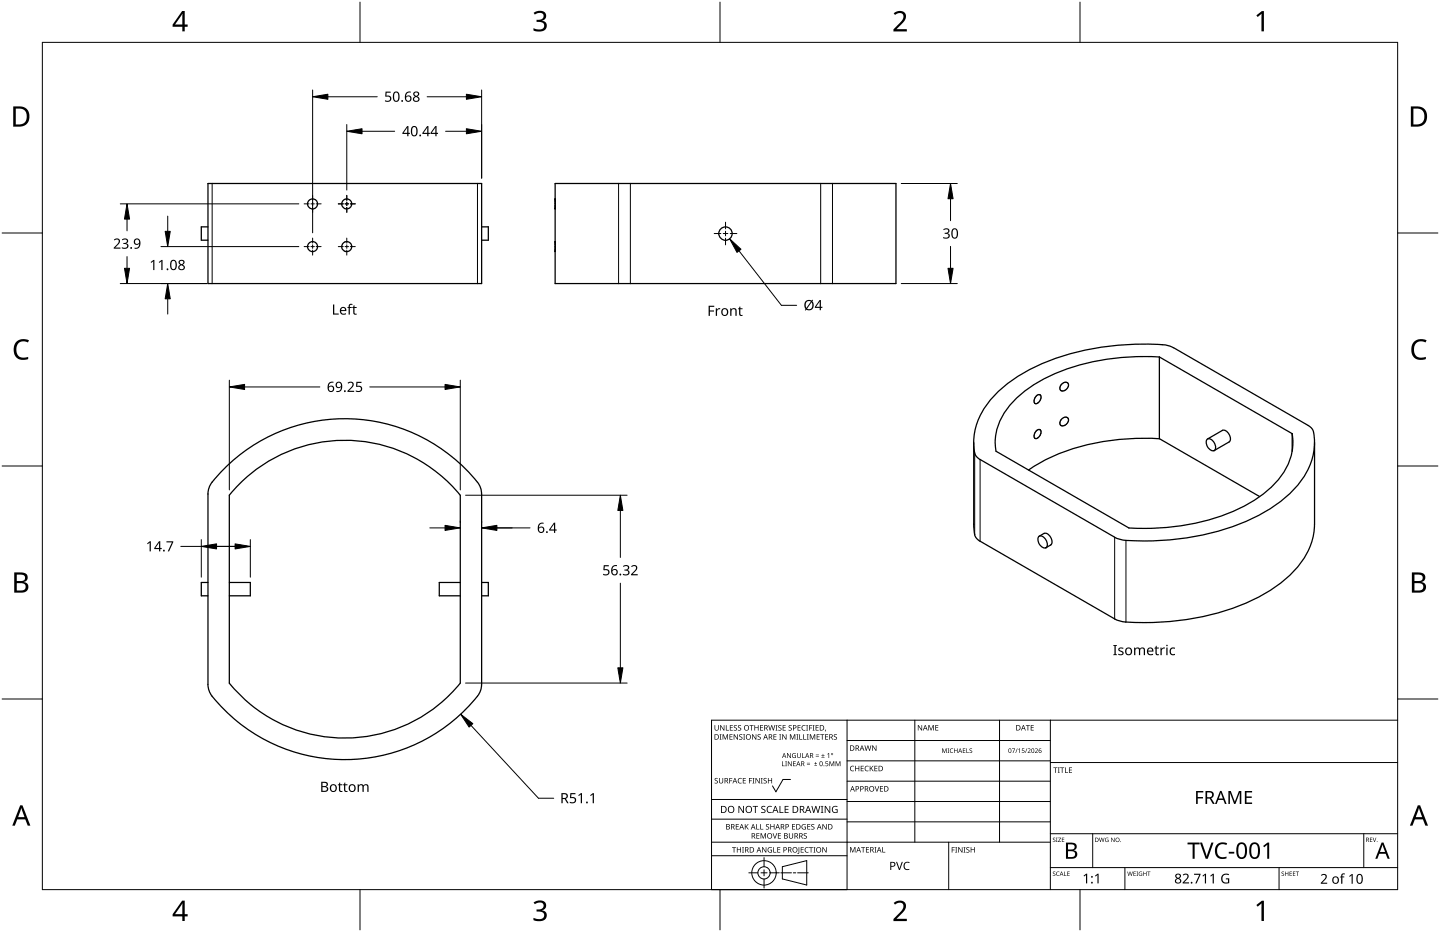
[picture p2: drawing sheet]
<svg xmlns="http://www.w3.org/2000/svg" width="432mm" height="279mm" viewBox="0 0 432 279" stroke-linecap="round" stroke-linejoin="round" font-family="sans-serif">
<g fill="none" stroke="#000" stroke-width=".38">
<path d="M62.4 55h82v30h-82zM166.5 59.7v-4.7h102.2v30h-102.2v-9.7M166.5 59.7v.4M166.5 59.6v.1M166.5 59.6v.5M62.4 68h-2v4h2M144.4 68h2v4h-2M166.5 75.3v.1M166.5 72.6v.3M166.5 62.5v.1M166.5 62.5v10.1M166.5 72.4v.2"/>
<path d="M166.5 75.4h.1M166.5 62.6h.1M166.5 72.9v.9M166.5 60.1v.9M166.5 72.4v.1M166.5 74.8v.5M166.5 62v.5M166.5 72.5v.4M166.5 61v1M166.5 72.9v1M166.5 74.8v.6M166.5 62v.6"/>
<path d="M166.5 73.9v.9M310.8 118.7a.81 .81 0 0 1 1.2-.3 .81 .81 0 0 1 .1 1.3 1.38 1.38 0 0 1-1.9 1.1l-.1-1zM318.4 115.1a1.1 1.1 0 0 1 1.8-.3 1.1 1.1 0 0 1-.3 1.8 1.08 1.08 0 0 1-1.2 .6 1.08 1.08 0 0 1-.9-1zM347.6 107a70.5 70.5 0 0 0-34 6.3 27.6 27.6 0 0 0-14.3 14.2 15.2 15.2 0 0 0-.6 7.8l39.8 23M292 132.6v25.1a4.5 4.5 0 0 0 1.9 4.6M293.9 137.8a4.5 4.5 0 0 1-1.9-4.6 21.6 21.6 0 0 1 8.7-17 61 61 0 0 1 32.1-12.4 84.7 84.7 0 0 1 15.7-.5l2.9 .7 40.9 23.5a4.6 4.6 0 0 1 1.9 4.6 21.5 21.5 0 0 1-8.8 17 61.2 61.2 0 0 1-32 12.5 93.9 93.9 0 0 1-15.8 .4l-1.8-.3-1.6-.6M293.9 137.7l40.3 23.3M310.8 129.2a.81 .81 0 0 1 1.2-.3 .81 .81 0 0 1 .1 1.2 1.38 1.38 0 0 1-1.9 1.2l-.1-1zM318.4 125.6a1.1 1.1 0 0 1 1.8-.3 1.1 1.1 0 0 1-.3 1.7 1.08 1.08 0 0 1-1.2 .7 1.08 1.08 0 0 1-.9-1zM347.6 131.5a69.3 69.3 0 0 0-34.9 6.8l-4.3 2.6M362.1 131.6a2.38 2.38 0 0 1 2.2 3.3 1.51 1.51 0 0 1-2.2-1 2.01 2.01 0 0 1 0-2.3zM366.5 129a2.3 2.3 0 0 1 2.1 3.5"/>
<path d="M366.6 129l-4.5 2.6M368.6 132.5l-4.5 2.6M387.4 130a16.3 16.3 0 0 1-4.4 14.2 42.9 42.9 0 0 1-22.6 12.2 76.9 76.9 0 0 1-21.9 1.9M387.5 135.3v-5.3l-39.8-23v24.5l30 17.4M394.2 132.6v24.5a21.7 21.7 0 0 1-8.8 16.5 61.1 61.1 0 0 1-32 12.4 89.5 89.5 0 0 1-15.8 .5l-1.8-.3-1.6-.7M62.4 148.1l.5-2.5a50.8 50.8 0 0 1 81 0l.4 1.2 .1 1.3M62.4 148.1v57.1a7.1 7.1 0 0 0 2.6 5.2 51 51 0 0 0 78.9-2.8l.5-2.4M72.9 144a44.7 44.7 0 0 1 65.1 4.5v56.3a44.7 44.7 0 0 1-69.3 0v-56.3zM144.4 148.1v57.1M62.4 174.6h-2v4h2M68.8 174.6h6.3v4h-6.3M138 174.6h-6.3v4h6.3"/>
<path d="M144.4 174.6h2v4h-2M293.9 162.2l40.3 23.3M311.6 160.7a2.31 2.31 0 0 1 2 3.5 2.31 2.31 0 0 1-2-3.5zM311.7 160.7l1.4-.8a2.28 2.28 0 0 1 2.4 2.6l-.5 .9M315.1 163.4l-1.4 .8"/>
<circle cx="93.7" cy="61.1" r="1.49"/>
<circle cx="93.7" cy="73.9" r="1.49"/>
<circle cx="104" cy="73.9" r="1.5"/>
<circle cx="104" cy="61.1" r="1.51"/>
<circle cx="217.5" cy="70" r="2.01"/>
</g>
<path d="M63.6 55v30M143.2 55v30M185.5 55v30M189 55v30M246.1 55v30M249.6 55v30M292.3 135.8v24.5M293.9 137.7v24.5M334.2 161v24.5M337.6 162v24.5" fill="none" stroke="#000" stroke-width=".3"/>
<path d="M12.7 12.7h406.4v254h-406.4z" fill="none" stroke="#000" stroke-width=".3"/>
<path d="M107.9 .6v12.1M215.9 .6v12.1M323.8 .6v12.1M.6 69.9h12.1M419.1 69.9h12.1M.6 139.7h12.1M419.1 139.7h12.1M.6 209.6h12.1M419.1 209.6h12.1M107.9 266.7v12.1M215.9 266.7v12.1M323.8 266.7v12.1" fill="none" stroke="#000" stroke-width=".3"/>
<g fill="#000">
<path d="M160 3.9a2.36 2.36 0 0 1 3.7 .5 1.49 1.49 0 0 1-1.2 1.8 1.62 1.62 0 0 1 1.5 1.8 1.62 1.62 0 0 1-1.8 1.4l-2.2-.3v-.7a2.16 2.16 0 0 0 3.2-.5 1.23 1.23 0 0 0-1.7-1.3h-.6v-.7a1.55 1.55 0 0 0 2.1-1.1 1.51 1.51 0 0 0-2.6-.4zM268 4a2.07 2.07 0 0 1 2.1-.8 2.07 2.07 0 0 1 1.6 1.7 4 4 0 0 1-1.6 2.6l-1.2 1.2h3v.7h-4v-.6l1.6-1.6a2.6 2.6 0 0 0 1.2-2.9 1.64 1.64 0 0 0-2.3 .2zM376.7 4.6l1.7-1.3h.6v6.1h-.7v-5.3l-1.2 1zM4.9 102.5a3.4 3.4 0 0 1 3.8-.5l-.3 .7a2.3 2.3 0 0 0-2.7 .1 2.3 2.3 0 0 0-.8 2.5 2.15 2.15 0 0 0 3.2 1.8l.4-.1v.7a3 3 0 0 1-3.5-.4 3 3 0 0 1-.8-3.4zM424 102.5a3.4 3.4 0 0 1 3.8-.5l-.3 .7-1.6-.4a2.55 2.55 0 0 0-1.9 2.4 2.55 2.55 0 0 0 1.6 2.5l2-.2v.7a3 3 0 0 1-3.5-.4 3 3 0 0 1-.8-3.4zM160 270.6a2.36 2.36 0 0 1 3.7 .5 1.49 1.49 0 0 1-1.2 1.8 1.62 1.62 0 0 1 1.5 1.8 1.62 1.62 0 0 1-1.8 1.4l-2.2-.3v-.7a2.16 2.16 0 0 0 3.2-.5 1.23 1.23 0 0 0-1.7-1.3h-.6v-.7a1.55 1.55 0 0 0 2.1-1.1 1.51 1.51 0 0 0-2.6-.4zM268 270.7a2.07 2.07 0 0 1 2.1-.8 2.07 2.07 0 0 1 1.6 1.7 4 4 0 0 1-1.6 2.6l-1.2 1.2h3v.7h-4v-.6l1.6-1.6a2.6 2.6 0 0 0 1.2-2.9 1.64 1.64 0 0 0-2.3 .2zM376.7 271.3l1.7-1.3h.6v6.1h-.7v-5.3l-1.2 1z"/>
<path d="M54.6 3.3h.8v4.1h.9v.6h-.9v1.4h-.7v-1.4h-2.9v-.6zM54.7 4.1l-2.2 3.3h2.2z"/>
<path d="M4 31.9h1.8a3 3 0 0 1 3 3.1 3 3 0 0 1-3.1 3h-1.7zM4.7 32.6v4.7h.9a2.43 2.43 0 0 0 2.4-1.9 2.43 2.43 0 0 0-1.5-2.8z"/>
<path d="M423.1 31.9h1.8a3 3 0 0 1 3 3.1 3 3 0 0 1-3.1 3h-1.7zM423.8 32.6v4.7h.9a2.43 2.43 0 0 0 2.4-1.9 2.43 2.43 0 0 0-1.5-2.8z"/>
<path d="M4.3 171.6h1.7a1.71 1.71 0 0 1 2.3 1.8 1.39 1.39 0 0 1-1.1 1.1 1.64 1.64 0 0 1 1.3 2 1.64 1.64 0 0 1-2.1 1.2h-2.1zM5 174.8v2.2h1.3a1.15 1.15 0 0 0 1.4-1.1 1.15 1.15 0 0 0-1.5-1.1zM5 172.3v1.9h1.2a1.04 1.04 0 0 0 1.3-1.1 1.04 1.04 0 0 0-1.5-.8z"/>
<path d="M423.4 171.6h1.7a1.71 1.71 0 0 1 2.3 1.8 1.39 1.39 0 0 1-1.1 1.1 1.64 1.64 0 0 1 1.3 2 1.64 1.64 0 0 1-2.1 1.2h-2.1zM424.1 174.8v2.2h1.3a1.15 1.15 0 0 0 1.4-1.1 1.15 1.15 0 0 0-1.5-1.1zM424.1 172.3v1.9h1.2a1.04 1.04 0 0 0 1.3-1.1 1.04 1.04 0 0 0-1.5-.8z"/>
<path d="M6 241.4h.7l2.4 6.1h-.8l-.7-1.9h-2.4l-.7 1.9h-.8zM6.4 242.2l-1 2.8h2z"/>
<path d="M425.1 241.4h.7l2.4 6.1h-.8l-.7-1.9h-2.4l-.7 1.9h-.8zM425.5 242.2l-1 2.8h2z"/>
<path d="M54.6 270h.8v4.1h.9v.6h-.9v1.4h-.7v-1.4h-2.9v-.6zM54.7 270.8l-2.2 3.3h2.2z"/>
</g>
<g fill="none" stroke="#000" stroke-width=".3">
<path d="M254 215.9v50.8h-40.6v-50.8h205.7M274.3 215.9v36.6M299.7 215.9v36.6M315 215.9v50.8M213.4 239.7h40.6M237 233.7h-2.2l-2.1 3.7-1.1-1.8M254 222h61M254 228.1h61M254 234.2h61M315 228.6h104.1M213.4 256.5h40.6M213.4 252.5h101.6"/>
<path d="M213.4 245.6h40.6M229.1 257.1v2.7M234.6 259.8l7.3-1.8v7.3l-7.3-1.8zM254 240.3h61M254 246.4h61M284.5 252.5v14.2M315 249.9h104.1M327.7 249.9v10.2M408.9 249.9v10.2M224.5 261.7h2.8M228.2 261.7h1.8M229.1 260.7v1.9"/>
<path d="M229.1 263.5v2.7M230.9 261.7h2.8M234.1 261.7h3.2M237.9 261.7h.7M239.2 261.7h3.2M315 260.1h104.1M337.3 260.1v6.6M383.5 260.1v6.6"/>
<circle cx="229.1" cy="261.7" r="3.7"/>
<circle cx="229.1" cy="261.7" r="1.83"/>
</g>
<g fill="#000">
<path d="M214.3 217.4h.2v1a.42 .42 0 0 0 .4 .5 .42 .42 0 0 0 .4-.5v-1h.2v1a.62 .62 0 0 1-.6 .6 .62 .62 0 0 1-.6-.6zM215.9 217.4h.3l.8 1.3v-1.3h.2v1.6h-.2l-.9-1.3v1.3h-.2zM217.7 217.4h.2v1.4h.7v.2h-.9zM218.9 217.4h.9v.2h-.7v.5h.6v.1h-.6v.6h.7v.2h-.9zM220.1 217.5l.6-.1 .3 .1-.1 .1a.38 .38 0 0 0-.5-.1 .38 .38 0 0 0-.1 .5 .38 .38 0 0 0 .4 .2 .51 .51 0 0 1 .1 .8 .51 .51 0 0 1-.8-.2h.1a.41 .41 0 0 0 .6 .1 .41 .41 0 0 0 .1-.6 .41 .41 0 0 0-.5-.1zM221.4 217.5l.5-.1 .3 .1v.1a.38 .38 0 0 0-.5-.1 .38 .38 0 0 0-.2 .5 .38 .38 0 0 0 .5 .2 .51 .51 0 0 1 .1 .8 .51 .51 0 0 1-.8-.2h.1a.41 .41 0 0 0 .5 .1 .41 .41 0 0 0 .1-.6 .41 .41 0 0 0-.5-.1zM224.8 217.4h1.2v.2h-.5v1.4h-.2v-1.4h-.5zM226.2 217.4h.2v.7h.9v-.7h.2v1.6h-.2v-.7h-.9v.7h-.2zM227.9 217.4h.9v.2h-.7v.5h.7v.1h-.7v.6h.7v.2h-.9zM230.4 217.4h.2l.3 1.4 .4-1.4h.2l.4 1.4 .3-1.4h.2l-.4 1.6h-.2l-.4-1.4-.4 1.4h-.2zM232.6 217.4h.5l-.2 .2v1.2l.2 .2h-.5l.1-.2v-1.2zM233.4 217.5l.6-.1 .3 .1v.1a.38 .38 0 0 0-.5-.1 .38 .38 0 0 0-.2 .5 .38 .38 0 0 0 .5 .2 .51 .51 0 0 1 .1 .8 .51 .51 0 0 1-.9-.2h.2a.41 .41 0 0 0 .5 .1 .41 .41 0 0 0 .1-.6 .41 .41 0 0 0-.5-.1z"/>
<path d="M234.7 217.4h.9v.2h-.7v.5h.7v.1h-.7v.6h.7v.2h-.9zM236.5 217.5l.6-.1 .3 .1v.1a.38 .38 0 0 0-.5-.1 .38 .38 0 0 0-.2 .5 .38 .38 0 0 0 .5 .2 .51 .51 0 0 1 .1 .8 .51 .51 0 0 1-.9-.2h.2a.41 .41 0 0 0 .5 .1 .41 .41 0 0 0 .1-.6 .41 .41 0 0 0-.5-.1zM239.2 217.4h.9v.2h-.7v.5h.6v.1h-.6v.6h.7v.2h-.9zM240.5 217.6l.6-.2 .5 .1-.1 .1a.65 .65 0 0 0-1 .6 .65 .65 0 0 0 1 .6 .77 .77 0 0 1-1.1-.1 .77 .77 0 0 1 .1-1.1zM241.7 217.4h.6l-.2 .2v1.2l.2 .2h-.6l.2-.2v-1.2zM242.6 217.4h.9v.2h-.7v.5h.7v.2h-.7v.7h-.2zM243.7 217.4h.6l-.2 .2v1.2l.2 .2h-.6l.2-.2v-1.2zM244.6 217.4h.9v.2h-.7v.5h.6v.1h-.6v.6h.7v.2h-.9zM247.5 218.7l.2 .1-.3 .5zM275.2 217.4h.3l.8 1.3v-1.3h.2v1.6h-.2l-.9-1.4v1.4h-.2zM278.4 217.4h.3l.5 1.3 .5-1.3h.3v1.6h-.2v-1.4l-.7 1.4-.5-1.4v1.4h-.2zM280.5 217.4h.9v.1h-.7v.6h.6v.1h-.6v.6h.7v.2h-.9z"/>
<path d="M307.6 217.4h1.2v.1h-.5v1.5h-.2v-1.5h-.5zM309.1 217.4h.9v.1h-.7v.6h.6v.1h-.6v.6h.7v.2h-.9zM214.4 233.4l.5-.2 .3 .1v.2a.38 .38 0 0 0-.5-.2 .38 .38 0 0 0-.2 .5 .38 .38 0 0 0 .5 .2l.3 .3-.2 .5-.6 .1-.2-.1 .1-.2a.41 .41 0 0 0 .5 .1 .41 .41 0 0 0 .1-.5 .41 .41 0 0 0-.5-.2zM215.8 220.1h.6l-.2 .2v1.3l.2 .1h-.6l.2-.1v-1.3zM215.6 233.2h.2v1.1a.42 .42 0 0 0 .4 .4 .42 .42 0 0 0 .4-.4v-1.1h.2v1.1a.62 .62 0 0 1-.6 .6 .62 .62 0 0 1-.6-.6zM216.7 220.1h.3l.5 1.3 .5-1.3h.3v1.6h-.2v-1.4l-.7 1.4-.5-1.4v1.4h-.2zM218.7 233.2h.9v.2h-.7v.6h.6v.2h-.6v.7h-.2zM218.7 220.1h1v.2h-.7v.5h.6v.2h-.6v.6h.7v.1h-1zM220 220.1h.2l.9 1.4v-1.4h.2v1.6h-.2l-.9-1.3v1.3h-.2zM221.4 233.4l.6-.2 .5 .1-.1 .2a.66 .66 0 0 0-1 .6 .66 .66 0 0 0 1 .5 .77 .77 0 0 1-1.1-.1 .77 .77 0 0 1 .1-1.1zM221.7 220.3l.6-.2 .3 .1-.1 .2a.38 .38 0 0 0-.5-.2 .38 .38 0 0 0-.1 .5 .38 .38 0 0 0 .5 .2l.2 .3-.1 .4-.7 .1h-.2l.1-.2a.41 .41 0 0 0 .6 .1 .41 .41 0 0 0 .1-.5 .41 .41 0 0 0-.5-.2zM222.8 220.1h.6l-.2 .2v1.3l.2 .1h-.6l.2-.1v-1.3z"/>
<path d="M222.7 233.2h.9v.2h-.7v.5h.7v.2h-.7v.6h.7v.2h-.9zM224.6 233.2h.9v.2h-.7v.6h.7v.2h-.7v.7h-.2zM225.6 233.2h.6l-.2 .2v1.3l.2 .2h-.6l.2-.2v-1.3zM225.5 220.1h.3l.8 1.4v-1.4h.2v1.6h-.2l-.9-1.3v1.3h-.2zM226.5 233.2h.3l.8 1.4v-1.4h.2v1.7h-.2l-.9-1.4v1.4h-.2zM227.2 220.3l.6-.2 .3 .1v.2a.38 .38 0 0 0-.5-.2 .38 .38 0 0 0-.2 .5 .38 .38 0 0 0 .5 .2l.2 .3-.1 .4-.7 .1h-.2l.1-.2a.41 .41 0 0 0 .6 .1 .41 .41 0 0 0 .1-.5 .41 .41 0 0 0-.5-.2zM228.1 233.2h.6l-.2 .2v1.3l.2 .2h-.6l.2-.2v-1.3zM229 233.4l.6-.2 .3 .1-.1 .2a.38 .38 0 0 0-.5-.2 .38 .38 0 0 0-.1 .5 .38 .38 0 0 0 .5 .2l.2 .3-.1 .5-.7 .1-.2-.1 .1-.2a.41 .41 0 0 0 .6 .1 .41 .41 0 0 0 .1-.5 .41 .41 0 0 0-.5-.2zM230.3 233.2h.2v.7h.8v-.7h.2v1.7h-.2v-.8h-.8v.8h-.2zM231.9 220.1h.9v.2h-.7v.5h.7v.2h-.7v.6h.7v.1h-.9zM233.7 220.1h.5l-.2 .2v1.3l.2 .1h-.5l.1-.1v-1.3zM234.5 228.2h.2v1.3h.6v.2h-.8z"/>
<path d="M234.6 220.1h.2l.9 1.4-.1-1.4h.2v1.6h-.2l-.9-1.3v1.3h-.1zM235.4 228.2h.6l-.2 .2v1.1l.2 .2h-.6l.2-.2v-1.1zM236 225.8h.2l.8 1.2v-1.2h.2v1.4h-.3l-.7-1.2v1.2h-.2zM236.3 228.2h.2l.7 1.2v-1.2h.2v1.5h-.2l-.8-1.2v1.2h-.1zM236.9 220.1h.3l.5 1.3 .5-1.3h.3v1.6h-.2v-1.4l-.7 1.4-.6-1.4 .1 1.4h-.2zM237.7 226l.5-.2h.5l-.2 .2a.6 .6 0 0 0-.8 .5 .6 .6 0 0 0 .8 .6v-.5l-.3-.1h.5v.7a.8 .8 0 0 1-1.1-.2 .8 .8 0 0 1 .1-1zM237.8 228.2h.8v.2h-.6v.4h.6v.2h-.6v.5h.6v.2h-.8zM238.8 220.1h.6l-.2 .2v1.3l.2 .1h-.6l.2-.1v-1.3zM239.7 220.1h.2v1.5h.7v.1h-.9zM239 225.8h.2v.9a.38 .38 0 0 0 .4 .4 .38 .38 0 0 0 .4-.4v-.9h.1v.9a.56 .56 0 0 1-.5 .5 .56 .56 0 0 1-.6-.5zM240.5 225.8h.2v1.3h.6v.1h-.8zM240.9 220.1h.2v1.5h.7v.1h-.9z"/>
<path d="M242 229.1l.9 .1zM242 228.7l.9 .1zM241.9 220.1h.6l-.2 .2v1.3l.2 .1h-.6l.2-.1v-1.3zM242.8 220.1h.3l.5 1.3 .6-1.3h.3v1.6h-.3l.1-1.4-.8 1.4-.5-1.4v1.4h-.2zM244.5 228.5l.5 .3-.3 .1-.1 .3-.1-.3-.3-.1h.3zM244.6 226.6l1 .2zM244.6 226.2l1 .2zM244.2 229.5h.8zM244.9 220.1h.9v.2h-.7v.5h.7v.2h-.7v.6h.7v.1h-.9zM246.3 227.1l1 .1zM246 220.1h1.2v.2h-.5v1.4h-.2v-1.4h-.5zM246.7 226l.2 .4h.4l-.4 .2v.4l-.2-.4h-.4l.4-.2z"/>
<path d="M247.6 228.2h.7v.2h-.6v.4a.49 .49 0 0 1 .6 .2 .49 .49 0 0 1-.2 .7 .49 .49 0 0 1-.6-.2 .41 .41 0 0 0 .6 0 .41 .41 0 0 0 0-.6 .41 .41 0 0 0-.6 0zM247.4 220.1h.9v.2h-.7v.5h.7v.2h-.7v.6h.7v.1h-.9zM248.1 226.1l.5-.3v1.4h-.2l.1-1.2zM248.7 228.2h.3l.4 1.2 .5-1.2h.3v1.5h-.2v-1.3l-.7 1.3-.4-1.3v1.3h-.2zM250.1 220.3l.5-.2 .4 .1-.1 .2a.38 .38 0 0 0-.5-.2 .38 .38 0 0 0-.2 .5 .38 .38 0 0 0 .5 .2l.3 .3-.1 .4-.7 .1h-.2l.1-.2a.41 .41 0 0 0 .5 .1 .41 .41 0 0 0 .2-.5 .41 .41 0 0 0-.6-.2zM250.6 228.2h.2l.5 1.2 .4-1.2h.3v1.5h-.2v-1.3l-.6 1.3-.5-1.3v1.3h-.1zM255.1 229.8l.6-.2 .4 .1-.1 .1a.66 .66 0 0 0-.9 .6 .66 .66 0 0 0 1 .6 .77 .77 0 0 1-1.1-.1 .77 .77 0 0 1 .1-1.1zM256.4 229.6h.2v.7h.9v-.7h.2v1.6h-.2v-.8h-.9v.8h-.2zM258.1 229.6h.9v.2h-.7v.5h.7v.1h-.7v.6h.7v.2h-.9zM259.5 229.8l.6-.2 .4 .1-.1 .1a.66 .66 0 0 0-.9 .6 .66 .66 0 0 0 .9 .6 .77 .77 0 0 1-1.1-.1 .77 .77 0 0 1 .2-1.1zM259.2 223.5h.2l.4 1.3 .3-1.3h.3l.3 1.3 .4-1.3h.2l-.5 1.6h-.2l-.4-1.4-.3 1.4h-.2zM260.8 229.6h.2v.8l.7-.8h.3l-.7 .7 .7 .9h-.3l-.5-.8-.2 .8h-.2z"/>
<path d="M262.3 235.7h.2l.5 1.4 .4-1.4h.2l-.5 1.6h-.2zM261.5 223.5h.3l.8 1.3v-1.3h.2v1.6h-.2l-.9-1.4v1.4h-.2zM262.2 229.6h.9v.2h-.7v.5h.7v.1h-.7v.6h.7v.2h-.9zM263.9 235.7h.9v.2h-.7v.5h.6v.1h-.6v.6h.7v.2h-.9zM282.5 224.4h.3l.4 1.1 .4-1.1h.3v1.3h-.2v-1.2l-.6 1.2-.4-1.2v1.2h-.2zM284.1 224.4h.5l-.1 1.2 .1 .1h-.5l.2-.1zM285 224.5l.8-.1-.3 .1a.55 .55 0 0 0-.5 .7 .55 .55 0 0 0 .8 .3 .64 .64 0 0 1-.9 0 .64 .64 0 0 1 .1-1zM286.1 224.4h.2v.5h.7v-.5h.1v1.3h-.1v-.6h-.7v.6h-.2zM288.7 224.4h.8l-.6 .1v.4h.5l-.5 .2v.5l.6 .1h-.8zM289.8 224.4h.1v1.2l.6 .1h-.7zM290.8 224.5l.4-.2 .3 .3a.33 .33 0 0 0-.5-.1 .33 .33 0 0 0-.1 .4 .33 .33 0 0 0 .5 .2 .43 .43 0 0 1-.1 .6 .43 .43 0 0 1-.6-.2 .33 .33 0 0 0 .5 .2 .33 .33 0 0 0 0-.5l-.4-.3zM303.5 224.4h.9l-.6 1.3h-.2l.6-1.2z"/>
<path d="M305 224.4h.1l-.6 1.3zM305.3 224.7l.5-.3v1.3h-.1v-1.2zM306.5 224.4h.6l-.5 .1v.4a.45 .45 0 0 1 .6 .2 .45 .45 0 0 1-.2 .6 .45 .45 0 0 1-.6-.2 .39 .39 0 0 0 .5 .1 .39 .39 0 0 0 .1-.6 .39 .39 0 0 0-.6 0zM307.9 224.4h.1l-.6 1.3zM308.2 224.5a.49 .49 0 0 1 .8 .1 .49 .49 0 0 1-.4 .7l-.2 .3 .6 .1h-.9l.4-.5a.37 .37 0 0 0 .4-.5 .37 .37 0 0 0-.6-.1zM310.3 224.5a.49 .49 0 0 1 .8 .1 .49 .49 0 0 1-.3 .7l-.3 .3 .7 .1h-.9l.4-.5a.37 .37 0 0 0 .4-.5 .37 .37 0 0 0-.7-.1zM315.9 230.1h1.2v.1h-.5v1.5h-.2v-1.5h-.5zM317.2 230.1h.6l-.2 .1v1.3l.2 .2h-.6l.2-.2v-1.3zM317.9 230.1h1.2v.1h-.5v1.5h-.2v-1.5h-.5zM319.4 230.1h.2v1.4h.7v.2h-.9zM320.5 230.1h.9v.1h-.7v.6h.7v.1h-.7v.6h.7v.2h-.9zM219.5 254h1.2v.1h-.5v1.5h-.2v-1.5h-.5z"/>
<path d="M220.6 247.1h.9v.1h-.7v.5h.7v.2h-.7v.6h.7v.2h-.9zM221 254h.2v.6h.8v-.6h.2v1.6h-.2v-.8h-.8v.8h-.2zM221.4 241.6h.3l1.2 1.8-.1-1.8h.3v2.1h-.3l-1.1-1.7v1.7h-.3zM222.5 254h.6l-.2 .1v1.3l.2 .2h-.6l.2-.2v-1.3zM223.3 247.1h.2v.8l.8-.8h.2l-.6 .7 .6 .9h-.2l-.6-.8-.2 .8h-.2zM225.7 241.6h1.6v.2h-.7v1.9h-.2v-1.9h-.7zM226.8 247.1h.2v1.4h.7v.2h-.9zM226.8 249.8h.9v.2h-.7v.5h.7v.1h-.7v.6h.7v.2h-.9zM228 247.1h.2v1.4h.7v.2h-.9zM228.1 249.8h.3l.5 1.3 .5-1.3h.3v1.6h-.2v-1.4l-.7 1.4-.5-1.4v1.4h-.2zM228.4 241.8l.4-.2 .7 .1-.2 .2a.44 .44 0 0 0-.8 .1 .44 .44 0 0 0 .6 .6h.1a.66 .66 0 0 1 .3 1 .66 .66 0 0 1-1 .1l-.3-.1v-.2l.3 .1a.47 .47 0 0 0 .8-.3 .47 .47 0 0 0-.6-.5l-.4-.4zM228.5 254h.3l.8 1.3v-1.3h.2v1.6h-.2l-.9-1.4v1.4h-.2z"/>
<path d="M229.7 247.2l.6-.2 .3 .1v.2a.38 .38 0 0 0-.5-.1 .38 .38 0 0 0-.2 .4 .38 .38 0 0 0 .5 .2l.3 .3-.2 .5-.7 .1-.2-.1 .2-.1a.41 .41 0 0 0 .5 0 .41 .41 0 0 0 .1-.5 .41 .41 0 0 0-.5-.2zM230.2 241.9l.5-.3 .8 .1-.1 .2-.5-.1a.86 .86 0 0 0-.7 1.1 .86 .86 0 0 0 1.2 .5v.3a1.1 1.1 0 0 1-1.4-.4 1.1 1.1 0 0 1 .2-1.4zM230.4 254.2l.7-.3 .4 .1-.1 .2a.67 .67 0 0 0-1 .5 .67 .67 0 0 0 .9 .7v-.5h-.4v-.2h.6v.8a.88 .88 0 0 1-1.2-.2 .88 .88 0 0 1 .1-1.1zM231.7 249.8h.2l.5 1.4 .4-1.4h.2l-.5 1.6h-.2zM231.9 254h.2v1.4h.7v.2h-.9zM231 247.1h.2v.6h.8v-.6h.2v1.6h-.2v-.8h-.8v.8h-.2zM233.7 241.6h.3v1.9h.9v.2h-1.2zM233.1 254h.9v.1h-.7v.5h.6v.2h-.6v.6h.7v.2h-.9zM233.3 249.8h.9v.2h-.7v.5h.6v.1h-.6v.6h.7v.2h-.9zM235.3 241.6h1.2v.2h-1v.7h.9v.2h-.9v.8h1v.2h-1.2zM236.6 249.8h.2v1a.42 .42 0 0 0 .4 .4 .42 .42 0 0 0 .4-.4v-1h.2v1a.62 .62 0 0 1-.6 .6 .62 .62 0 0 1-.6-.6zM237.5 247.1h.9v.1h-.7v.5h.7v.2h-.7v.6h.7v.2h-.9z"/>
<path d="M239.5 254h.2v1.7l-.5 .3-.1-.2 .4-.2zM240.1 254h.9v.1h-.7v.5h.7v.2h-.7v.6h.7v.2h-.9zM240.6 247.3l.7-.3 .4 .1-.1 .2a.67 .67 0 0 0-1 .5 .67 .67 0 0 0 .9 .7v-.5h-.4v-.2h.6v.8a.88 .88 0 0 1-1.2-.2 .88 .88 0 0 1 .1-1.1zM241.1 249.9l.5-.1h.3v.2a.38 .38 0 0 0-.5-.1 .38 .38 0 0 0-.2 .5 .38 .38 0 0 0 .5 .2 .53 .53 0 0 1 .2 .8 .53 .53 0 0 1-.9 0l.1-.2a.41 .41 0 0 0 .5 .1 .41 .41 0 0 0 .1-.6 .41 .41 0 0 0-.5-.1zM241.5 254.2l.6-.3 .4 .1-.1 .2a.65 .65 0 0 0-.9 .6 .65 .65 0 0 0 .9 .6 .77 .77 0 0 1-1.1-.1 .77 .77 0 0 1 .2-1.1zM242.1 247.1h.9v.1h-.7v.5h.6v.2h-.6v.6h.7v.2h-.9zM242.6 254h1.2v.1h-.5v1.5h-.2v-1.5h-.5zM243.3 247.2l.6-.2 .3 .1-.1 .2a.38 .38 0 0 0-.5-.1 .38 .38 0 0 0-.1 .4 .38 .38 0 0 0 .5 .2l.2 .3-.1 .5-.7 .1-.2-.1 .1-.1a.41 .41 0 0 0 .6 0 .41 .41 0 0 0 .1-.5 .41 .41 0 0 0-.5-.2zM243.9 254h.6l-.2 .1v1.3l.2 .2h-.6l.2-.2v-1.3zM243.3 241.6h.3l.4 1.8 .5-1.8h.3l.5 1.8 .4-1.8h.3l-.6 2.1h-.3l-.5-1.8-.5 1.8h-.2zM246.1 241.6h.8l-.3 .2v1.7l.3 .2h-.8l.3-.2v-1.7zM246.6 254h.2l.9 1.3v-1.3h.2v1.6h-.3l-.8-1.4v1.4h-.2z"/>
<path d="M246.6 247.1h.2l.9 1.3v-1.3h.2v1.6h-.2l-.9-1.4v1.4h-.2zM247.3 241.6h.3l1.1 1.8v-1.8h.3v2.1h-.3l-1.2-1.7v1.7h-.2zM249.7 241.9l1-.3 .5 .1-.1 .2a.87 .87 0 0 0-1.4 .7 .87 .87 0 0 0 1.2 .9v-.7h-.4v-.2h.7v1a1.15 1.15 0 0 1-1.5-.2 1.15 1.15 0 0 1 0-1.5zM254.9 253.9h.3l.5 1.4 .5-1.4h.3v1.7h-.2v-1.5l-.7 1.5-.5-1.5v1.5h-.2zM258.2 253.9h1.2v.2h-.5v1.5h-.2v-1.5h-.5zM259.7 253.9h.9v.2h-.7v.5h.6v.2h-.6v.6h.7v.2h-.9zM262.2 253.9h.6l-.2 .2v1.3l.2 .2h-.6l.2-.2v-1.3zM264.6 253.9h.2v1.5h.7v.2h-.9zM268.7 258.4h.3l.7 2.1 .7-2.1h.3l-.8 2.4h-.3zM271.2 258.7l.9-.4 .7 .2-.2 .2a.97 .97 0 0 0-1.4 .9 .97 .97 0 0 0 1.5 .9v.2a1.27 1.27 0 0 1-1.6-.4 1.27 1.27 0 0 1 .1-1.6zM285.4 254h.9v.1h-.7v.6h.6v.2h-.6v.7h-.2zM286.4 254h.6l-.2 .1v1.3l.2 .2h-.6l.2-.2v-1.3z"/>
<path d="M287.3 254h.3l.8 1.3v-1.3h.2v1.6h-.2l-.9-1.4v1.4h-.2zM288.9 254h.6l-.2 .1v1.3l.2 .2h-.6l.2-.2v-1.3zM289.8 254.1l.6-.2 .3 .1-.1 .2a.38 .38 0 0 0-.5-.1 .38 .38 0 0 0-.1 .5 .38 .38 0 0 0 .5 .1l.2 .3-.1 .5-.7 .1-.2-.1 .1-.1a.41 .41 0 0 0 .6 0 .41 .41 0 0 0 .1-.5 .41 .41 0 0 0-.5-.2zM291.1 254h.2v.6h.8v-.6h.2v1.6h-.2v-.8h-.8v.8h-.2zM315.8 251.2l.4-.1 .2 .2a.32 .32 0 0 0-.4-.1 .32 .32 0 0 0-.1 .5 .32 .32 0 0 0 .4 .1 .41 .41 0 0 1 0 .6 .41 .41 0 0 1-.6-.2 .31 .31 0 0 0 .5 .2 .31 .31 0 0 0 0-.5l-.5-.3zM316.7 251.1h.4l-.1 .2 .1 1.1h-.4l.1-.1zM317.3 251.1h.9l-.7 1.2 .7 .1h-.9l.7-1.1zM318.4 251.1h.7l-.5 .2v.4h.5l-.5 .1v.5l.5 .1h-.7zM329.6 251.1h.1l.3 1.1 .3-1.1h.2l.3 1.1 .2-1.1h.2l-.3 1.3h-.2l-.3-1.1-.3 1.1h-.2zM331.5 251.3l.9-.1-.2 .1a.53 .53 0 0 0-.7 .5 .53 .53 0 0 0 .7 .5v-.4l-.2-.2h.4v.7a.71 .71 0 0 1-.9-.2 .71 .71 0 0 1 0-.9zM333.2 251.1l.9 1.1v-1.1h.1v1.3l-.9-1.1-.1 1.1zM356.1 252.6h3.6v.5h-1.5v4.3h-.6v-4.3h-1.5z"/>
<path d="M358.7 237.1h2.1v.5h-1.7v1.3h1.6v.5h-1.6v1.6h-.4zM359.8 252.6h.7l1.3 4.2 1.4-4.2h.7l-1.7 4.8h-.7zM364.9 253.2a2.72 2.72 0 0 1 3.1-.4l-.3 .5-1.3-.2a2 2 0 0 0-1.5 2 2 2 0 0 0 1.7 1.9l1.2-.2v.5a2.46 2.46 0 0 1-2.9-.4 2.46 2.46 0 0 1-.4-2.9zM368.5 255.4h1.6v.5h-1.6zM368.3 237.1h.8l1.2 3.2 1.2-3.2h.7v3.9h-.5l.1-3.4-1.3 3.4h-.4l-1.3-3.4v3.4h-.5zM373.3 237.1h2.2v.5h-1.7v1.2h1.6v.4h-1.6v1.4h1.7v.4h-2.2zM378.8 253.6l1.3-1h.5v4.8h-.6v-4.2l-.9 .8zM410.8 251.1h.7l-.5 .2v.4h.5l-.5 .1v.5l.5 .1h-.7zM411.6 251.1h.2l.4 1.1 .3-1.1h.2l-.4 1.3zM315.8 261.4l.4-.1 .2 .2a.32 .32 0 0 0-.4-.1 .32 .32 0 0 0-.1 .4 .32 .32 0 0 0 .4 .1 .41 .41 0 0 1 0 .7 .41 .41 0 0 1-.6-.2 .31 .31 0 0 0 .5 .1 .31 .31 0 0 0 0-.5l-.5-.2zM316.9 261.4l.4-.1h.4l-.1 .2a.52 .52 0 0 0-.8 .5 .52 .52 0 0 0 .8 .4 .61 .61 0 0 1-.9-.1 .61 .61 0 0 1 .2-.9zM319.1 261.3h.1v1.1l.6 .2h-.7z"/>
<path d="M320 261.3h.7l-.5 .1v.4h.5l-.5 .2v.4l.5 .2h-.7zM324.9 262.5l1.1-.6v2.9h-.3v-2.5l-.6 .5zM328.3 262.5l1.1-.6v2.9h-.3v-2.5l-.6 .5zM338 261.3h.2l.3 1.1 .3-1.1h.1l.3 1.1 .3-1.1h.2l-.4 1.3h-.1l-.3-1.1-.4 1.1h-.1zM339.9 261.3h.7l-.6 .1v.4h.6l-.6 .2v.4l.6 .2h-.7zM340.8 261.3h.5l-.2 .1 .2 1.2h-.5l.1-.1zM341.6 261.4l.9-.1-.2 .1a.53 .53 0 0 0-.7 .6 .53 .53 0 0 0 .7 .4v-.4l-.2-.1h.4v.6a.71 .71 0 0 1-.9-.1 .71 .71 0 0 1 0-1zM342.8 261.3h.2v.5h.7v-.5h.1v1.3h-.1v-.6h-.7v.6h-.2zM344 261.3h1l-.4 .1v1.2h-.2v-1.2zM354.7 262.2a1.01 1.01 0 0 1 1.6 0 1.01 1.01 0 0 1-.5 1.6l-.7 .7h1.5v.3h-2v-.3l1.1-1a.69 .69 0 0 0 .3-1.1 .69 .69 0 0 0-1.1 .1zM358 261.9h2l-1.2 2.9h-.4l1.2-2.5h-1.6zM360.6 262.5l1-.6v2.9h-.3v-2.5l-.6 .5z"/>
<path d="M362.9 262.5l1.1-.6v2.9h-.4v-2.5l-.5 .5zM366.6 262.3l1.1-.4 .9 .2-.2 .3a1.2 1.2 0 0 0-1.8 .9 1.2 1.2 0 0 0 1.6 1.2v-.9h-.6v-.3h1v1.4a1.59 1.59 0 0 1-2.1-.3 1.59 1.59 0 0 1 .1-2.1zM384.3 261.4l.5-.1 .2 .2a.32 .32 0 0 0-.4-.1 .32 .32 0 0 0-.1 .4 .32 .32 0 0 0 .4 .1 .41 .41 0 0 1 0 .7 .41 .41 0 0 1-.6-.2 .31 .31 0 0 0 .4 .1 .31 .31 0 0 0 .1-.5l-.5-.2zM385.3 261.3h.2v.5h.7v-.5h.1v1.3h-.1v-.6h-.7v.6h-.2zM386.7 261.3h.7l-.5 .1v.4h.5l-.5 .2v.4l.5 .2h-.7zM387.7 261.3h.7l-.5 .1v.4h.5l-.5 .2v.4l.5 .2h-.7zM388.5 261.3h1l-.4 .1v1.2h-.1v-1.2zM396.1 262.3a1.01 1.01 0 0 1 1.6 0 1.01 1.01 0 0 1-.4 1.5l-.8 .8h1.5v.3h-1.9v-.3l1-1a.69 .69 0 0 0 .3-1.1 .69 .69 0 0 0-1.1 .1zM402.3 262l1-.1-.1 .3-.5-.1-.2 .3v.4h.6v.2h-.6v1.9h-.3v-1.9h-.4l.4-.3zM404.6 262.6l1-.6v2.9h-.3v-2.5l-.6 .5z"/>
<path d="M223 218.2a.81 .81 0 0 1 1.6 0 .81 .81 0 0 1-1.6 0zM223.5 217.7a.62 .62 0 0 0-.1 1 .62 .62 0 0 0 1-.2v-.1a.58 .58 0 0 0-.2-.7 .58 .58 0 0 0-.7 0z"/>
<path d="M229.2 217.4h.4a.47 .47 0 0 1 .6 .3 .47 .47 0 0 1-.3 .6l.4 .7h-.2l-.4-.7h-.3v.7h-.2zM229.4 217.6v.6h.2a.31 .31 0 0 0 .4-.3 .31 .31 0 0 0-.4-.3z"/>
<path d="M237.8 217.4h.7l.3 .4-.1 .4-.7 .2v.6h-.2zM238 217.6v.6a.39 .39 0 0 0 .6-.3 .39 .39 0 0 0-.6-.3z"/>
<path d="M245.8 217.4h.5a.73 .73 0 0 1 .8 .8 .75 .75 0 0 1-.8 .8h-.5zM246 217.6v1.2h.3a.58 .58 0 0 0 .6-.6l-.2-.5z"/>
<path d="M277.4 217.4h.1l.7 1.6h-.2l-.2-.5h-.7l-.2 .5h-.2zM277.4 217.6l-.2 .7h.5z"/>
<path d="M304.7 217.4h.5a.81 .81 0 0 1 .8 .8 .81 .81 0 0 1-.8 .8h-.5zM304.9 217.5v1.3h.2a.64 .64 0 0 0 .7-.6 .64 .64 0 0 0-.6-.7z"/>
<path d="M306.8 217.4h.2l.6 1.6h-.2l-.2-.5h-.7l-.1 .5h-.2zM306.9 217.6l-.3 .7h.5z"/>
<path d="M214.3 220.1h.5a.81 .81 0 0 1 .8 .9 .81 .81 0 0 1-.9 .7h-.4zM214.5 220.3v1.3h.2a.64 .64 0 0 0 .6-.7 .64 .64 0 0 0-.6-.6z"/>
<path d="M217.3 233.2h.4a.47 .47 0 0 1 .6 .4 .47 .47 0 0 1-.3 .5l.4 .8h-.2l-.4-.7h-.3v.7h-.2zM217.5 233.4v.6h.2a.31 .31 0 0 0 .4-.3 .31 .31 0 0 0-.4-.3z"/>
<path d="M220.3 233.2h.2l.6 1.7h-.2l-.2-.5h-.7l-.2 .5h-.2zM220.4 233.4l-.3 .8h.5z"/>
<path d="M223.5 220.9a.85 .85 0 0 1 1.7 0 .85 .85 0 0 1-1.7 0zM224 220.4l-.1 .5a.6 .6 0 0 0 .7 .6 .6 .6 0 0 0 .5-.7 .6 .6 0 0 0-.8-.5z"/>
<path d="M229.5 220.1h.2l.6 1.6h-.2l-.2-.5h-.7l-.1 .5h-.2zM229.6 220.3l-.3 .8h.5z"/>
<path d="M230.5 220.1h.5a.47 .47 0 0 1 .5 .3 .47 .47 0 0 1-.3 .6l.5 .7h-.3l-.4-.6h-.3v.6h-.2zM230.7 220.3v.6h.3a.31 .31 0 0 0 .3-.3 .31 .31 0 0 0-.3-.3z"/>
<path d="M235.1 225.8l.7 1.4-.4-.4h-.5l-.4 .4zM235.1 226l-.2 .6h.5z"/>
<path d="M239.3 228.2l.7 1.5-.3-.5h-.6l-.4 .5zM239.4 228.4l-.2 .7h.4z"/>
<path d="M240.2 228.2h.4a.42 .42 0 0 1 .6 .3 .42 .42 0 0 1-.3 .5l.4 .7h-.2l-.4-.6h-.3v.6h-.2zM240.4 228.4v.5h.2a.28 .28 0 0 0 .4-.2 .28 .28 0 0 0-.4-.3z"/>
<path d="M242 225.8l.7 1.4-.4-.4h-.5l-.4 .4zM242 226l-.2 .6h.5z"/>
<path d="M242.9 225.8h.4a.42 .42 0 0 1 .5 .3 .42 .42 0 0 1-.3 .5l.4 .6h-.2l-.3-.6h-.3v.6h-.2zM243.1 225.9v.6h.2a.28 .28 0 0 0 .3-.3 .28 .28 0 0 0-.3-.3z"/>
<path d="M245.9 228.3l.5-.1 .2 .4 .1 .7-.3 .4h-.4l-.2-.4zM246 228.4l-.1 .3a.54 .54 0 0 0 .4 .8 .59 .59 0 0 0 .3-.6 .59 .59 0 0 0-.6-.5z"/>
<path d="M248.7 220.1h.4a.47 .47 0 0 1 .6 .3 .47 .47 0 0 1-.3 .6l.4 .7h-.2l-.4-.6h-.3v.6h-.2zM248.9 220.3v.6h.2a.31 .31 0 0 0 .4-.3 .31 .31 0 0 0-.4-.3z"/>
<path d="M249.2 226.1a.31 .31 0 0 1 .6 0 .31 .31 0 0 1-.6 0zM249.3 226.1a.2 .2 0 0 0 .4 0 .2 .2 0 0 0-.4 0z"/>
<path d="M255.5 235.7h.2l.7 1.6h-.3l-.2-.5h-.6l-.2 .5h-.2zM255.6 235.9l-.2 .7h.5z"/>
<path d="M254.9 223.5h.5a.81 .81 0 0 1 .8 .8 .81 .81 0 0 1-.8 .8h-.5zM255.1 223.6v1.3h.2a.64 .64 0 0 0 .7-.6 .64 .64 0 0 0-.6-.7z"/>
<path d="M256.6 223.5h.4a.47 .47 0 0 1 .6 .3 .47 .47 0 0 1-.3 .6l.4 .7h-.2l-.4-.7h-.3v.7h-.2zM256.8 223.6v.6h.2a.31 .31 0 0 0 .4-.3 .31 .31 0 0 0-.4-.3z"/>
<path d="M256.6 235.7h.4a.54 .54 0 0 1 .6 .6 .54 .54 0 0 1-.8 .4v.6h-.2zM256.8 235.9v.6a.39 .39 0 0 0 .6-.3 .39 .39 0 0 0-.6-.3z"/>
<path d="M257.9 235.7h.5a.54 .54 0 0 1 .6 .6 .54 .54 0 0 1-.8 .4v.6h-.3zM258.2 235.9v.6a.39 .39 0 0 0 .6-.3 .39 .39 0 0 0-.6-.3z"/>
<path d="M258.4 223.5h.2l.6 1.6h-.2l-.2-.5h-.7l-.1 .5h-.2zM258.5 223.7l-.3 .7h.5z"/>
<path d="M259.3 235.7h.5a.47 .47 0 0 1 .5 .3 .47 .47 0 0 1-.3 .6l.5 .7h-.3l-.4-.7h-.3v.7h-.2zM259.5 235.9v.6h.3a.31 .31 0 0 0 .3-.4 .31 .31 0 0 0-.3-.2z"/>
<path d="M260.5 236.5a.81 .81 0 0 1 1.6 0 .81 .81 0 0 1-1.6 0zM260.9 236.5a.6 .6 0 0 0 1.2 0 .6 .6 0 0 0-1.2 0z"/>
<path d="M263.5 229.6h.5a.81 .81 0 0 1 .8 .8 .81 .81 0 0 1-.9 .8h-.4zM263.7 229.8v1.2h.2a.57 .57 0 0 0 .6-.6l-.2-.5z"/>
<path d="M265.1 235.7h.5a.73 .73 0 0 1 .8 .8 .75 .75 0 0 1-.8 .8h-.5zM265.3 235.9v1.2h.2a.58 .58 0 0 0 .7-.6l-.2-.5z"/>
<path d="M287.8 224.4l.7 1.3-.3-.4h-.5l-.4 .4zM287.9 224.5l-.2 .7h.4z"/>
<path d="M302.5 224.4h.5l.2 .3v.7l-.2 .3h-.4l-.2-.3zM302.6 224.6l-.1 .4a.34 .34 0 0 0 .3 .6 .34 .34 0 0 0 .3-.6l-.1-.4z"/>
<path d="M309.4 224.4h.4l.3 .3v.7l-.3 .3h-.3l-.2-.3zM309.5 224.6l-.1 .4a.35 .35 0 0 0 .3 .6 .35 .35 0 0 0 .3-.6l-.1-.4z"/>
<path d="M311.6 224.5l.6-.1-.5 .2-.1 .4a.46 .46 0 0 1 .7 .3 .46 .46 0 0 1-.5 .6 .46 .46 0 0 1-.4-.7zM311.6 225.3a.3 .3 0 0 0 .6 0 .3 .3 0 0 0-.6 0z"/>
<path d="M361.5 237.1h1.1a1.12 1.12 0 0 1 1.3 .8 1.12 1.12 0 0 1-.7 1.4l1.1 1.7h-.6l-1-1.6h-.7v1.6h-.5zM362 237.6v1.4h.6a.74 .74 0 0 0 .9-.7 .74 .74 0 0 0-1-.7z"/>
<path d="M217.7 247.1h.5a.42 .42 0 0 1 .6 .2 .42 .42 0 0 1-.3 .5 .44 .44 0 0 1 .4 .6 .44 .44 0 0 1-.6 .3h-.6zM218 247.9v.6h.3a.31 .31 0 0 0 .4-.3 .31 .31 0 0 0-.4-.3zM218 247.2v.5h.3a.28 .28 0 0 0 .3-.2 .28 .28 0 0 0-.4-.3z"/>
<path d="M216.2 241.6h.7a1.05 1.05 0 0 1 1 1.1 1.05 1.05 0 0 1-1.1 1h-.6zM216.5 241.8v1.7h.3a.83 .83 0 0 0 .8-.8 .83 .83 0 0 0-.8-.9z"/>
<path d="M219.2 247.1h.5a.47 .47 0 0 1 .5 .3 .47 .47 0 0 1-.3 .5l.5 .8h-.3l-.4-.7h-.3v.7h-.2zM219.4 247.2v.6h.3a.31 .31 0 0 0 .3-.3 .31 .31 0 0 0-.3-.3z"/>
<path d="M218.5 241.9a1.02 1.02 0 0 1 1.5 .1 1.02 1.02 0 0 1-.3 1.5 1.02 1.02 0 0 1-1.4-.5zM218.8 242a.83 .83 0 0 0-.3 1.1 .83 .83 0 0 0 1.2 .2l.1-.1a.81 .81 0 0 0 0-1.1 .81 .81 0 0 0-1-.1z"/>
<path d="M222.3 247h.2l.6 1.7h-.2l-.2-.5h-.6l-.2 .5h-.2zM222.4 247.3l-.3 .7h.6z"/>
<path d="M223.4 254h.5a.47 .47 0 0 1 .5 .3 .47 .47 0 0 1-.3 .6l.5 .7h-.3l-.4-.7h-.3v.7h-.2zM223.6 254.1v.6h.3a.31 .31 0 0 0 .3-.3 .31 .31 0 0 0-.4-.3z"/>
<path d="M223.8 241.9a1.02 1.02 0 0 1 1.5 .1 1.02 1.02 0 0 1-.3 1.5 1.02 1.02 0 0 1-1.4-.5zM224.1 242a.83 .83 0 0 0-.3 1.1 .83 .83 0 0 0 1.2 .2l.1-.1a.81 .81 0 0 0 0-1.1 .81 .81 0 0 0-1-.1z"/>
<path d="M225.4 249.8h.4a.47 .47 0 0 1 .6 .3 .47 .47 0 0 1-.3 .6l.5 .7h-.3l-.4-.7h-.3v.7h-.2zM225.6 250v.6h.2a.31 .31 0 0 0 .4-.3 .31 .31 0 0 0-.4-.3z"/>
<path d="M224.8 254h.5a.73 .73 0 0 1 .8 .8 .75 .75 0 0 1-.8 .8h-.5zM225 254.1v1.3h.2a.58 .58 0 0 0 .7-.6l-.2-.5z"/>
<path d="M225.8 247h.1l.7 1.7h-.2l-.2-.5h-.7l-.2 .5h-.2zM225.8 247.3l-.2 .7h.5z"/>
<path d="M227.5 254h.2l.6 1.6h-.2l-.2-.5h-.7l-.1 .5h-.3zM227.6 254.2l-.3 .7h.5z"/>
<path d="M229.9 250.6a.81 .81 0 0 1 1.6 0 .81 .81 0 0 1-1.6 0zM230.4 250.1a.62 .62 0 0 0-.1 1 .62 .62 0 0 0 1-.2v-.1a.58 .58 0 0 0-.1-.7 .58 .58 0 0 0-.8 0z"/>
<path d="M232.4 241.6h.2l.8 2.1h-.2l-.3-.6h-.8l-.3 .6h-.2zM232.5 241.9l-.3 .9h.6z"/>
<path d="M233.1 247h.2l.6 1.7h-.2l-.2-.5h-.6l-.2 .5h-.2zM233.2 247.3l-.3 .7h.5z"/>
<path d="M234.1 247.1h.5a.47 .47 0 0 1 .5 .3 .47 .47 0 0 1-.3 .5l.5 .8h-.3l-.3-.7h-.4v.7h-.2zM234.3 247.2v.6h.3a.31 .31 0 0 0 .4-.3 .31 .31 0 0 0-.4-.3z"/>
<path d="M235.1 249.8h.5a.42 .42 0 0 1 .6 .2 .42 .42 0 0 1-.3 .6 .44 .44 0 0 1 .3 .5 .44 .44 0 0 1-.5 .3h-.6zM235.3 250.6v.6h.3a.31 .31 0 0 0 .4-.3 .31 .31 0 0 0-.4-.3zM235.3 250v.5h.3a.28 .28 0 0 0 .4-.3 .28 .28 0 0 0-.4-.2z"/>
<path d="M234.9 254h.5a.54 .54 0 0 1 .6 .6 .54 .54 0 0 1-.9 .4v.6h-.2zM235.1 254.1v.7a.39 .39 0 0 0 .7-.3 .4 .4 0 0 0-.7-.4z"/>
<path d="M236.3 254h.4a.47 .47 0 0 1 .6 .3 .47 .47 0 0 1-.3 .6l.5 .7h-.3l-.4-.7h-.3v.7h-.2zM236.5 254.1v.6h.2a.31 .31 0 0 0 .4-.3 .31 .31 0 0 0-.4-.3z"/>
<path d="M235.5 247.1h.8l.3 .3-.2 .5-.7 .1v.7h-.2zM235.7 247.2v.7a.4 .4 0 0 0 .7-.4 .39 .39 0 0 0-.7-.3z"/>
<path d="M238.2 249.8h.5a.47 .47 0 0 1 .6 .3 .47 .47 0 0 1-.3 .6l.4 .7h-.2l-.4-.7h-.4v.7h-.2zM238.4 250v.6h.3a.31 .31 0 0 0 .4-.3 .31 .31 0 0 0-.4-.3z"/>
<path d="M237.5 254.8a.81 .81 0 0 1 1.6 0 .81 .81 0 0 1-1.6 0zM237.8 254.8a.6 .6 0 0 0 1.2 0 .6 .6 0 0 0-1.2 0z"/>
<path d="M237.7 241.6h.6a1.05 1.05 0 0 1 1.1 1.1 1.05 1.05 0 0 1-1.1 1h-.6zM238 241.8v1.7h.2a.83 .83 0 0 0 .9-.8 .83 .83 0 0 0-.8-.9z"/>
<path d="M239.7 249.8h.4a.47 .47 0 0 1 .6 .3 .47 .47 0 0 1-.3 .6l.4 .7h-.2l-.4-.7h-.3v.7h-.2zM239.9 250v.6h.2a.31 .31 0 0 0 .4-.3 .31 .31 0 0 0-.4-.3z"/>
<path d="M238.8 247.1h.5a.81 .81 0 0 1 .8 .8 .81 .81 0 0 1-.9 .8h-.4zM239 247.2v1.3h.2a.58 .58 0 0 0 .6-.6l-.1-.6z"/>
<path d="M239.8 241.6h.6a.61 .61 0 0 1 .8 .4 .61 .61 0 0 1-.4 .8l.5 .9h-.3l-.5-.9h-.4v.9h-.3zM240.1 241.8v.8h.3a.4 .4 0 0 0 .5-.4 .4 .4 0 0 0-.5-.4z"/>
<path d="M242.2 241.6h.2l.9 2.1h-.3l-.3-.6h-.8l-.2 .6h-.3zM242.3 241.9l-.3 .9h.7z"/>
<path d="M245.6 247h.2l.6 1.7h-.2l-.2-.5h-.7l-.2 .5h-.2zM245.7 247.3l-.3 .7h.5z"/>
<path d="M244.6 254.8a.81 .81 0 0 1 1.6 0 .81 .81 0 0 1-1.6 0zM245 254.8a.6 .6 0 0 0 1.2 0 .6 .6 0 0 0-1.2 0z"/>
<path d="M248.3 247.1h.5a.81 .81 0 0 1 .8 .8 .81 .81 0 0 1-.8 .8h-.5zM248.5 247.2v1.3h.3a.58 .58 0 0 0 .6-.6l-.2-.6z"/>
<path d="M257.4 253.9h.2l.6 1.7h-.2l-.2-.5h-.7l-.2 .5h-.2zM257.5 254.1l-.3 .8h.5z"/>
<path d="M260.9 253.9h.5a.47 .47 0 0 1 .6 .4 .47 .47 0 0 1-.4 .5l.5 .8h-.2l-.4-.7h-.4v.7h-.2zM261.1 254.1v.6h.3a.31 .31 0 0 0 .4-.3 .31 .31 0 0 0-.4-.3z"/>
<path d="M263.5 253.9h.2l.6 1.7h-.2l-.2-.5h-.6l-.2 .5h-.2zM263.6 254.1l-.2 .8h.5z"/>
<path d="M267 258.4h.6a.73 .73 0 0 1 .9 .7 .9 .9 0 0 1-1.2 .8v.9h-.3zM267.3 258.6v1a.59 .59 0 0 0 .9-.5 .59 .59 0 0 0-.9-.5z"/>
<path d="M319.6 252.6h1.4a1.32 1.32 0 0 1 1.5 .3 1.32 1.32 0 0 1 .2 1.5l-.7 .5a1.33 1.33 0 0 1 1 1.6 1.33 1.33 0 0 1-1.6 1h-1.8zM320.3 255.2v1.7h.9a.92 .92 0 0 0 1.2-.9 .92 .92 0 0 0-1.2-.8zM320.3 253.1v1.6h.9a.83 .83 0 0 0 1-.9 .83 .83 0 0 0-1.1-.7z"/>
<path d="M328.4 251.1l.8 .1 .2 .6a.6 .6 0 0 1-.7 .6h-.3zM328.5 251.3v1l.5-.1 .2-.7z"/>
<path d="M334.4 251.8a.65 .65 0 0 1 1.3 0 .65 .65 0 0 1-1.3 0zM334.7 251.8a.49 .49 0 0 0 .9 0 .49 .49 0 0 0-.9 0z"/>
<path d="M365.9 237.1h.4l1.5 3.9h-.5l-.5-1.2h-1.5l-.5 1.2h-.5zM366.1 237.6l-.6 1.8h1.2z"/>
<path d="M371.3 252.9a1.62 1.62 0 0 1 1.9-.1 1.62 1.62 0 0 1 .7 1.6 2.35 2.35 0 0 1-1.4 3.1 1.87 1.87 0 0 1-1.8-2.5l.2-1.3zM371.7 253.3a3.6 3.6 0 0 0 .2 3.6 1.08 1.08 0 0 0 1.2-.2 1.08 1.08 0 0 0 .2-1.2 1.88 1.88 0 0 0-1-2.5z"/>
<path d="M375.2 252.9a1.62 1.62 0 0 1 1.9-.1 1.62 1.62 0 0 1 .7 1.6 2.35 2.35 0 0 1-1.4 3.1 1.87 1.87 0 0 1-1.8-2.5l.2-1.3zM375.6 253.3a3 3 0 0 0 .4 3.7 1.14 1.14 0 0 0 1.2-1.5 1.88 1.88 0 0 0-1-2.5z"/>
<path d="M409.7 251.1h.3a.37 .37 0 0 1 .5 .3 .37 .37 0 0 1-.3 .4l.4 .6-.8-.5v.5h-.1zM409.8 251.3v.4h.2a.25 .25 0 0 0 .3-.2 .25 .25 0 0 0-.3-.2z"/>
<path d="M414.3 252.6h.5l1.9 4.9h-.6l-.6-1.6h-1.9l-.6 1.6h-.6zM414.6 253.2l-.8 2.2h1.5z"/>
<path d="M318.2 261.3l.7 1.3-.3-.4h-.5l-.4 .4zM318.3 261.4l-.2 .6h.4z"/>
<path d="M352.5 262.2a.81 .81 0 0 1 1.3-.2 .81 .81 0 0 1-.1 1.2l-.1 .1a.86 .86 0 0 1 .5 1.2 .86 .86 0 0 1-1.2 .3 .78 .78 0 0 1-.6-.7 .78 .78 0 0 1 .6-.8l-.5-.5zM352.6 264.1a.6 .6 0 0 0 1.2 0 .6 .6 0 0 0-1.2 0zM352.8 262.7a.5 .5 0 0 0 1 0 .5 .5 0 0 0-1 0z"/>
<path d="M399.3 263.9a1.1 1.1 0 0 1 2.2 0 1.1 1.1 0 0 1-2.2 0zM400.1 263.1l-.3 .7a.72 .72 0 0 0 1 .8 .72 .72 0 0 0 .3-1.1 .63 .63 0 0 0-1-.4z"/>
<path d="M407.1 262.2a1.06 1.06 0 0 1 1.3 0 1.06 1.06 0 0 1 .3 1.3 1.06 1.06 0 0 1-1 1.5 1.06 1.06 0 0 1-1-1.5zM407.3 262.4l-.2 1.1a.68 .68 0 0 0 .2 .9 .68 .68 0 0 0 .9-.2l.1-.4a.95 .95 0 0 0-.8-1.5z"/>
<circle cx="247.1" cy="229.6" r=".13"/>
<circle cx="336.1" cy="252.3" r=".12"/>
<circle cx="413" cy="252.3" r=".12"/>
<circle cx="327.4" cy="264.6" r=".27"/>
<circle cx="327.5" cy="262.9" r=".27"/>
<circle cx="357.3" cy="264.6" r=".27"/>
</g>
<g fill="none" stroke="#000" stroke-width=".3">
<path d="M93.7 58.6v1.5M104 58.6v1.5M92.7 61.1h-1.5M92.7 73.9h-1.5M93.2 61.1h1.1M93.2 73.9h1.1M93.7 62.2v1.5M93.7 75v1.5M93.7 60.6v1M93.7 71.4v1.5M93.7 73.4v1.1M94.8 61.1h1.5"/>
<path d="M94.8 73.9h1.5M102.9 61.1h-1.5M102.9 73.9h-1.5M103.5 61.1h1M103.5 73.9h1M104 62.2v1.5M104 75v1.5M104 60.6v1M104 71.4v1.5M104 73.4v1.1M105 61.1h1.5M105 73.9h1.5"/>
<path d="M216.2 70h-2M216.9 70h1.4M217.6 71.4v2M217.6 66.6v2M217.6 69.3v1.4M219 70h2"/>
</g>
<g fill="#000">
<path d="M115.6 27.5h1.5v.3h-1.2v.9l.4-.1a1.02 1.02 0 0 1 1 1.3 1.02 1.02 0 0 1-1.5 .6l-.4-.1v-.4l.4 .2a.71 .71 0 0 0 1.2-.5 .71 .71 0 0 0-1-.7l-.5-.1zM34.1 71.8a1.05 1.05 0 0 1 1.7 0 1.05 1.05 0 0 1-.4 1.6l-.8 .8h1.5v.4h-2v-.4l1.1-1.1a.72 .72 0 0 0 .3-1.1 .72 .72 0 0 0-1.2 .1zM36.5 71.8a1 1 0 0 1 1.3-.4 1 1 0 0 1 .5 1.2l-.5 .4a.86 .86 0 0 1 .7 1 .86 .86 0 0 1-1.1 .6l-.9-.2v-.3l.7 .2a.63 .63 0 0 0 .9-.5 .63 .63 0 0 0-.8-.7h-.3v-.3a.63 .63 0 0 0 .9-.1 .63 .63 0 0 0-.2-.9l-1 .2zM282.8 68.7a1.02 1.02 0 0 1 1.2-.3 1.02 1.02 0 0 1 .7 1.1l-.6 .4a.86 .86 0 0 1 .7 1.1 .86 .86 0 0 1-1.1 .6l-.9-.2v-.4l.6 .2a.63 .63 0 0 0 1-.4 .63 .63 0 0 0-.8-.7h-.3v-.3a.63 .63 0 0 0 .9-.1 .63 .63 0 0 0-.2-.9l-1 .2zM45.2 78.6l.8-.7h.3v3.1h-.4l.1-2.7-.6 .5zM47.6 78.6l.8-.7h.3v3.1h-.3v-2.7l-.6 .5zM99.9 91.3h.3v2.7h1.4v.3h-1.7zM104.7 91.3l1-.2-.1 .3h-.5l-.2 .3v.3h.6v.3h-.6v2h-.4v-2h-.4l.4-.3zM106.1 91.5h.2v.5h.7v.3h-.7v1.3l.2 .4h.5a.52 .52 0 0 1-.5 .4 .52 .52 0 0 1-.5-.3l-.1-1.8h-.3v-.1l.3-.2zM212.5 91.7h1.7v.3h-1.3v1.1h1.2v.3h-1.2v1.3h-.4zM214.6 92.4h.3l.1 .4 .4-.4h.6l-.1 .3-.5 .1-.3 .3-.1 1.6h-.4zM219 92.4h.3v.3a.87 .87 0 0 1 1-.3 .87 .87 0 0 1 .6 .8v1.5h-.4v-1.5a.61 .61 0 0 0-.7-.5 .61 .61 0 0 0-.5 .8v1.2h-.3z"/>
<path d="M221.8 91.9h.2v.5h.7v.3h-.7v1.3l.2 .4h.5a.52 .52 0 0 1-.5 .3 .52 .52 0 0 1-.5-.2l-.1-1.8h-.3v-.2l.3-.1zM104.2 114.8a1.05 1.05 0 0 1 1.7-.1 1.05 1.05 0 0 1-.4 1.7l-.8 .8h1.5v.3h-2v-.3l1.1-1.1a.72 .72 0 0 0 .3-1.2 .72 .72 0 0 0-1.2 .1zM106.9 114.5h1.5v.3h-1.2l-.1 .9 .5-.1a1.02 1.02 0 0 1 1 1.3 1.02 1.02 0 0 1-1.6 .6l-.3-.1v-.4l.4 .2a.71 .71 0 0 0 1.1-.5 .71 .71 0 0 0-1-.7l-.4-.1zM44.1 162.9l.8-.6h.3v3h-.3v-2.6l-.6 .4zM49.9 162.3h2l-1.2 3h-.4l1.3-2.7h-1.7zM181 169.4h1.6v.4h-1.2l-.1 .9a1.05 1.05 0 0 1 1.5 .9 1.05 1.05 0 0 1-1.6 .9l-.3-.2v-.3l.3 .1a.71 .71 0 0 0 1.2-.4 .71 .71 0 0 0-1-.8h-.5zM186.8 169.7a1.02 1.02 0 0 1 1.2-.4 1.02 1.02 0 0 1 .6 1.1l-.5 .5a.86 .86 0 0 1 .7 1 .86 .86 0 0 1-1.2 .6l-.8-.2v-.3l.6 .2a.63 .63 0 0 0 1-.5 .63 .63 0 0 0-.9-.6h-.3v-.4a.63 .63 0 0 0 .9-.1 .63 .63 0 0 0-.1-.9l-1 .3zM189.3 169.7a1.05 1.05 0 0 1 1.6 0 1.05 1.05 0 0 1-.4 1.6l-.8 .8h1.5v.4h-2v-.3l1.1-1.2a.72 .72 0 0 0 .3-1.1 .72 .72 0 0 0-1.1 .1zM333.8 193.4h1.1v.2l-.3 .1v2.4l.3 .1v.2h-1.1v-.2l.4-.1v-2.4l-.4-.1zM335.4 194.3l.6-.2 .9 .1-.1 .3-.5-.1a.37 .37 0 0 0-.6 .2 .37 .37 0 0 0 .4 .4l.7 .4 .1 .4a1.04 1.04 0 0 1-1.6 .5v-.3l.6 .1a.44 .44 0 0 0 .7-.2 .44 .44 0 0 0-.6-.5l-.6-.4zM340.1 194.1h.3v.3a.86 .86 0 0 1 1.4 .1 .81 .81 0 0 1 1-.4 .81 .81 0 0 1 .5 .8v1.5h-.3v-1.5a.56 .56 0 0 0-.7-.5 .56 .56 0 0 0-.4 .8v1.2h-.4v-1.5a.57 .57 0 0 0-.7-.5 .57 .57 0 0 0-.4 .8v1.2h-.3zM346.6 193.6h.3v.5h.6v.3h-.6v1.3l.2 .4h.4a.52 .52 0 0 1-.4 .4 .52 .52 0 0 1-.5-.3l-.1-1.8h-.3v-.2l.3-.1z"/>
<path d="M348 194.1h.3v.4l.4-.3 .6-.1v.4h-.5l-.4 .3v1.6h-.4zM351.1 194.3l1-.2 .3 .1-.1 .3a.83 .83 0 0 0-1.2 .8 .83 .83 0 0 0 1.2 .7v.3l-.6 .1a1.22 1.22 0 0 1-1-.8 1.22 1.22 0 0 1 .4-1.3zM101.8 234.6h.2v.5h.7v.3h-.7v1.3l.2 .4h.5a.52 .52 0 0 1-.5 .4 .52 .52 0 0 1-.5-.3l-.1-1.8h-.3v-.2l.3-.1zM103.3 234.6h.2v.5h.7v.3h-.7v1.3l.2 .4h.5a.52 .52 0 0 1-.4 .4 .52 .52 0 0 1-.5-.3l-.1-1.8h-.4v-.2l.4-.1zM107.2 235.1h.3l.1 .3a.86 .86 0 0 1 1.4 .1 .81 .81 0 0 1 .9-.4 .81 .81 0 0 1 .6 .8v1.5h-.4v-1.5a.56 .56 0 0 0-.6-.5 .56 .56 0 0 0-.4 .7v1.3h-.4v-1.5a.57 .57 0 0 0-.7-.5 .57 .57 0 0 0-.4 .8v1.2h-.4zM171 237.8h1.6v.3h-1.2l-.1 .9a1.04 1.04 0 0 1 1.5 1 1.04 1.04 0 0 1-1.6 .8l-.4-.1v-.4l.4 .2a.71 .71 0 0 0 1.2-.5 .71 .71 0 0 0-1-.7l-.5-.1zM173.4 238.4l.8-.6h.3v3h-.3v-2.6l-.6 .5zM177 238.4l.8-.6h.3v3h-.4v-2.6l-.5 .5z"/>
<path d="M118.2 27.6a1.1 1.1 0 0 1 1.3 .1 1.1 1.1 0 0 1 .3 1.3 1.11 1.11 0 0 1-1 1.5 1.11 1.11 0 0 1-1-1.5zM118.4 27.9a1.66 1.66 0 0 0 .4 2.3 1.54 1.54 0 0 0 0-2.5z"/>
<path d="M121.8 27.8l.5-.3a.52 .52 0 0 1 .9 .3 1.03 1.03 0 0 0-1.4 1.2 .97 .97 0 0 1 1.5 .2 .97 .97 0 0 1-.6 1.4 .97 .97 0 0 1-1.2-.8l-.1-1.2zM121.8 29.6a.66 .66 0 0 0 1.3 0 .66 .66 0 0 0-1.3 0z"/>
<path d="M124 27.7l.8-.3a.75 .75 0 0 1 .9 .6 .75 .75 0 0 1-.6 .9 .9 .9 0 0 1 .6 1.2 .9 .9 0 0 1-1.3 .4 .82 .82 0 0 1-.6-.8 .82 .82 0 0 1 .6-.8l-.5-.5zM124.2 29.7a.6 .6 0 0 0 1.2 0 .6 .6 0 0 0-1.2 0zM124.3 28.2a.5 .5 0 0 0 1 0 .5 .5 0 0 0-1 0z"/>
<path d="M123.6 38a1.1 1.1 0 0 1 1.3 0 1.1 1.1 0 0 1 .3 1.3 1.11 1.11 0 0 1-1 1.6 1.11 1.11 0 0 1-1-1.6zM123.8 38.2a1.66 1.66 0 0 0 .4 2.4 1.54 1.54 0 0 0 0-2.5z"/>
<path d="M122.1 37.8h.4v2h.4v.4h-.4v.6h-.4v-.6h-1.4v-.4zM122.1 38.2l-1.1 1.6h1.1z"/>
<path d="M128.1 37.8h.4v2h.4v.4h-.4v.6h-.4v-.6h-1.4v-.4zM128.1 38.2l-1.1 1.6h1.1z"/>
<path d="M130.5 37.8h.4v2h.4v.4h-.4v.6h-.4v-.6h-1.4v-.4zM130.5 38.2l-1 1.6h1z"/>
<path d="M40.4 71.8a1.16 1.16 0 0 1 1.4 0 1.16 1.16 0 0 1 .3 1.4 1.34 1.34 0 0 1-1.8 1.4v-.4l.7 .1 .5-.3 .2-.9a.95 .95 0 0 1-1.4 .1 .95 .95 0 0 1 .1-1.4zM40.4 72.5a.7 .7 0 0 0 1.4 0 .7 .7 0 0 0-1.4 0z"/>
<path d="M51.4 78.1a1.1 1.1 0 0 1 1.3 .1 1.1 1.1 0 0 1 .3 1.2 1.11 1.11 0 0 1-1 1.6 1.11 1.11 0 0 1-1-1.6zM51.6 78.4l-.2 1a.7 .7 0 0 0 .2 1 .7 .7 0 0 0 1-.2v-.5a1.17 1.17 0 0 0-.6-1.5z"/>
<path d="M53.7 78.2l.7-.3a.75 .75 0 0 1 .9 .6 .75 .75 0 0 1-.5 .9 .9 .9 0 0 1 .6 1.2 .9 .9 0 0 1-1.4 .4 .82 .82 0 0 1-.6-.9 .82 .82 0 0 1 .7-.7l-.5-.6zM53.8 80.2a.6 .6 0 0 0 1.2 0 .6 .6 0 0 0-1.2 0zM54 78.7a.5 .5 0 0 0 1 0 .5 .5 0 0 0-1 0z"/>
<path d="M285.6 68.6a1.1 1.1 0 0 1 1.4 .1 1.1 1.1 0 0 1 .3 1.3 1.11 1.11 0 0 1-1 1.6 1.11 1.11 0 0 1-1-1.6zM285.9 68.9l-.3 1.1a.7 .7 0 0 0 .2 1 .7 .7 0 0 0 1-.2l.1-.5a1.17 1.17 0 0 0-.6-1.6z"/>
<path d="M102.2 92.3a.98 .98 0 0 1 1.2-.2 .98 .98 0 0 1 .5 1.2h-1.6a.87 .87 0 0 0 .5 .7 .87 .87 0 0 0 .9-.1v.3a1.24 1.24 0 0 1-1.6-.2 1.24 1.24 0 0 1 .1-1.7zM102.5 92.5l-.2 .5h1.2l-.4-.7z"/>
<path d="M216.5 92.7a1.12 1.12 0 0 1 1.7 .1 1.12 1.12 0 0 1-.3 1.6 1.12 1.12 0 0 1-1.6-.5zM216.9 92.8a.81 .81 0 0 0-.2 1.2 .81 .81 0 0 0 1.2 .1l.1-.3a.74 .74 0 0 0-.2-.9 .74 .74 0 0 0-.9-.1z"/>
<path d="M241.6 90.3l.8-.4 1 .2 .2-.3 .2 .2-.2 .3 .4 1.2a1.42 1.42 0 0 1-.7 1.4 1.42 1.42 0 0 1-1.5-.1l-.2 .3-.3-.1 .3-.4a2.01 2.01 0 0 1 0-2.3zM243.4 90.6l-1.4 1.9a1.2 1.2 0 0 0 1.5-.3 1.2 1.2 0 0 0-.1-1.6zM241.9 90.5l-.3 .7 .2 1.1 1.4-1.9-.7-.1z"/>
<path d="M245.8 89.9h.4v2.1h.4v.3h-.4v.7h-.4v-.7h-1.5v-.3zM245.8 90.3l-1.1 1.7h1.1z"/>
<path d="M98.7 114.8l.4-.3a.52 .52 0 0 1 .9 .3 1.03 1.03 0 0 0-1.4 1.2 .97 .97 0 0 1 1.5 .2 .97 .97 0 0 1-.6 1.4 .97 .97 0 0 1-1.2-.8v-1.2zM98.6 116.6a.66 .66 0 0 0 1.3 0 .66 .66 0 0 0-1.3 0z"/>
<path d="M100.9 114.7a1.16 1.16 0 0 1 1.4 0 1.16 1.16 0 0 1 .3 1.5 1.34 1.34 0 0 1-1.7 1.3v-.3h.6l.5-.3 .2-.9a.95 .95 0 0 1-1.4 .1 .95 .95 0 0 1 .1-1.4zM101 115.4a.66 .66 0 0 0 1.3 0 .66 .66 0 0 0-1.3 0z"/>
<path d="M161.7 157l.5-.3a.52 .52 0 0 1 .8 .3 1.03 1.03 0 0 0-1.4 1.2 .97 .97 0 0 1 1.5 .3 .97 .97 0 0 1-.5 1.4 .97 .97 0 0 1-1.3-.9v-1.2zM161.6 158.8a.66 .66 0 0 0 1.3 0 .66 .66 0 0 0-1.3 0z"/>
<path d="M166.1 156.7h.4v2h.4v.4h-.4v.6h-.4v-.6h-1.4v-.4zM166.1 157.1l-1.1 1.6h1.1z"/>
<path d="M47.7 162.2h.4v2.1h.4v.3h-.4v.7h-.4v-.7h-1.5v-.3zM47.7 162.6l-1.1 1.7h1.1z"/>
<path d="M183.7 169.7l.5-.2a.52 .52 0 0 1 .8 .2 1.03 1.03 0 0 0-1.4 1.2 .97 .97 0 0 1 1.5 .3 .97 .97 0 0 1-.5 1.4 .97 .97 0 0 1-1.3-.9v-1.1zM183.6 171.5a.66 .66 0 0 0 1.3 0 .66 .66 0 0 0-1.3 0z"/>
<path d="M337.6 194.4a1.07 1.07 0 0 1 1.3-.2 1.07 1.07 0 0 1 .6 1.1 1.12 1.12 0 0 1-1.5 1.1 1.12 1.12 0 0 1-.5-1.8zM338 194.5l-.2 .8a.72 .72 0 0 0 .8 .8 .72 .72 0 0 0 .5-1 .67 .67 0 0 0-.4-.6 .67 .67 0 0 0-.7 0z"/>
<path d="M344.2 194.4a.98 .98 0 0 1 1.2-.2 .98 .98 0 0 1 .5 1.1h-1.6a.87 .87 0 0 0 .5 .8 .87 .87 0 0 0 1-.1v.3a1.24 1.24 0 0 1-1.7-.2 1.24 1.24 0 0 1 .1-1.7zM344.5 194.6l-.2 .4h1.2l-.3-.6z"/>
<path d="M96.3 234.4h.9a.78 .78 0 0 1 1.1 .4 .78 .78 0 0 1-.5 1 .82 .82 0 0 1 .6 1 .82 .82 0 0 1-1 .6h-1.1zM96.7 236v1.1h.6a.57 .57 0 0 0 .7-.6 .57 .57 0 0 0-.7-.5zM96.7 234.7v1h.6a.52 .52 0 0 0 .6-.6 .52 .52 0 0 0-.7-.4z"/>
<path d="M99.2 235.4a1.12 1.12 0 0 1 1.7 .1 1.12 1.12 0 0 1-.4 1.7 1.12 1.12 0 0 1-1.6-.6zM99.5 235.5a.81 .81 0 0 0-.2 1.2 .81 .81 0 0 0 1.2 .1l.1-.3a.74 .74 0 0 0-.2-.9 .74 .74 0 0 0-.9-.1z"/>
<path d="M104.8 235.4a1.12 1.12 0 0 1 1.7 .1 1.12 1.12 0 0 1-.3 1.7 1.12 1.12 0 0 1-1.6-.6zM105.2 235.5a.81 .81 0 0 0-.2 1.2 .81 .81 0 0 0 1.2 .1l.1-.3a.74 .74 0 0 0-.2-.9 .74 .74 0 0 0-.9-.1z"/>
<path d="M168.3 237.8h.9a.87 .87 0 0 1 1.1 .6 .87 .87 0 0 1-.6 1l.8 1.4h-.4l-.8-1.3h-.6v1.3h-.4zM168.7 238.1v1.1h.5a.58 .58 0 0 0 .7-.6 .58 .58 0 0 0-.7-.5z"/>
<circle cx="120.6" cy="30.3" r=".28"/>
<circle cx="126" cy="40.6" r=".28"/>
<circle cx="39.3" cy="74.3" r=".28"/>
<circle cx="50.2" cy="80.7" r=".28"/>
<circle cx="103.4" cy="117.3" r=".27"/>
<circle cx="164" cy="159.5" r=".27"/>
<circle cx="49.2" cy="165.1" r=".28"/>
<circle cx="186" cy="172.2" r=".28"/>
<circle cx="349.9" cy="193.5" r=".23"/>
<circle cx="176" cy="240.6" r=".28"/>
</g>
<path d="M349.9 194.1v2.3" fill="none" stroke="#000" stroke-width=".37"/>
<g fill="none" stroke="#000" stroke-width=".3">
<path d="M93.7 27v42.8M104 37.3v19.7M113.1 29h-14.8M118.4 39.4h-9.8M128.1 29h11.8M133.6 39.4h6.3M144.4 27v26.4M270.2 55h16.9M285 59.6v6.6M38.1 65.7v3.5M38.1 76.9v3.5M50.3 64.8v4.6"/>
<path d="M89.6 73.9h-41.3M89.6 61.1h-53.5M221.6 75.2l12.7 16.3h4.6M285 73.9v6.5M50.3 89.6v4.6M62 85h-25.9M270.2 85h16.9M68.8 114v32.9M95.9 116h-22.6M110.9 116h22.5M138 114v32.9M133.4 158.3h-4.5"/>
<path d="M138 156.2v.5M144.4 156.2v.5M144.4 158.3h14.5M186 153v14.1M188.1 148.5h-48.5M60.4 161.8v11.2M60.4 163.8h-6.2M70.5 163.8h-5.6M75.1 161.8v11.2M186 174.8v25.4M141.2 217.5l20.3 21.8h4.5M188.1 204.8h-48.5"/>
</g>
<g fill="#000" stroke="#000" stroke-width=".3">
<path d="M93.7 29l4.6-.8v1.6zM139.9 28.2l4.5 .8-4.5 .8zM139.9 38.6l4.5 .8-4.5 .7zM104 39.4l4.6-.8v1.5zM285 55l.8 4.6h-1.5zM38.1 61.1l.8 4.6h-1.6zM49.5 69.4h1.6l-.8 4.5zM218.8 71.6l3.4 3.1-1.2 1zM37.3 80.4h1.6l-.8 4.6zM50.3 85l.8 4.6h-1.6zM284.3 80.4h1.5l-.8 4.6zM68.8 116l4.5-.8v1.6z"/>
<path d="M133.4 115.2l4.6 .8-4.6 .8zM133.4 157.5l4.6 .8-4.6 .7zM144.4 158.3l4.6-.8v1.5zM186 148.5l.8 4.5h-1.5zM60.4 163.8l4.5-.8v1.6zM70.5 163l4.6 .8-4.6 .8zM138.1 214.1l3.7 2.8-1.1 1.1zM185.3 200.2h1.5l-.8 4.6z"/>
</g>
</svg>
